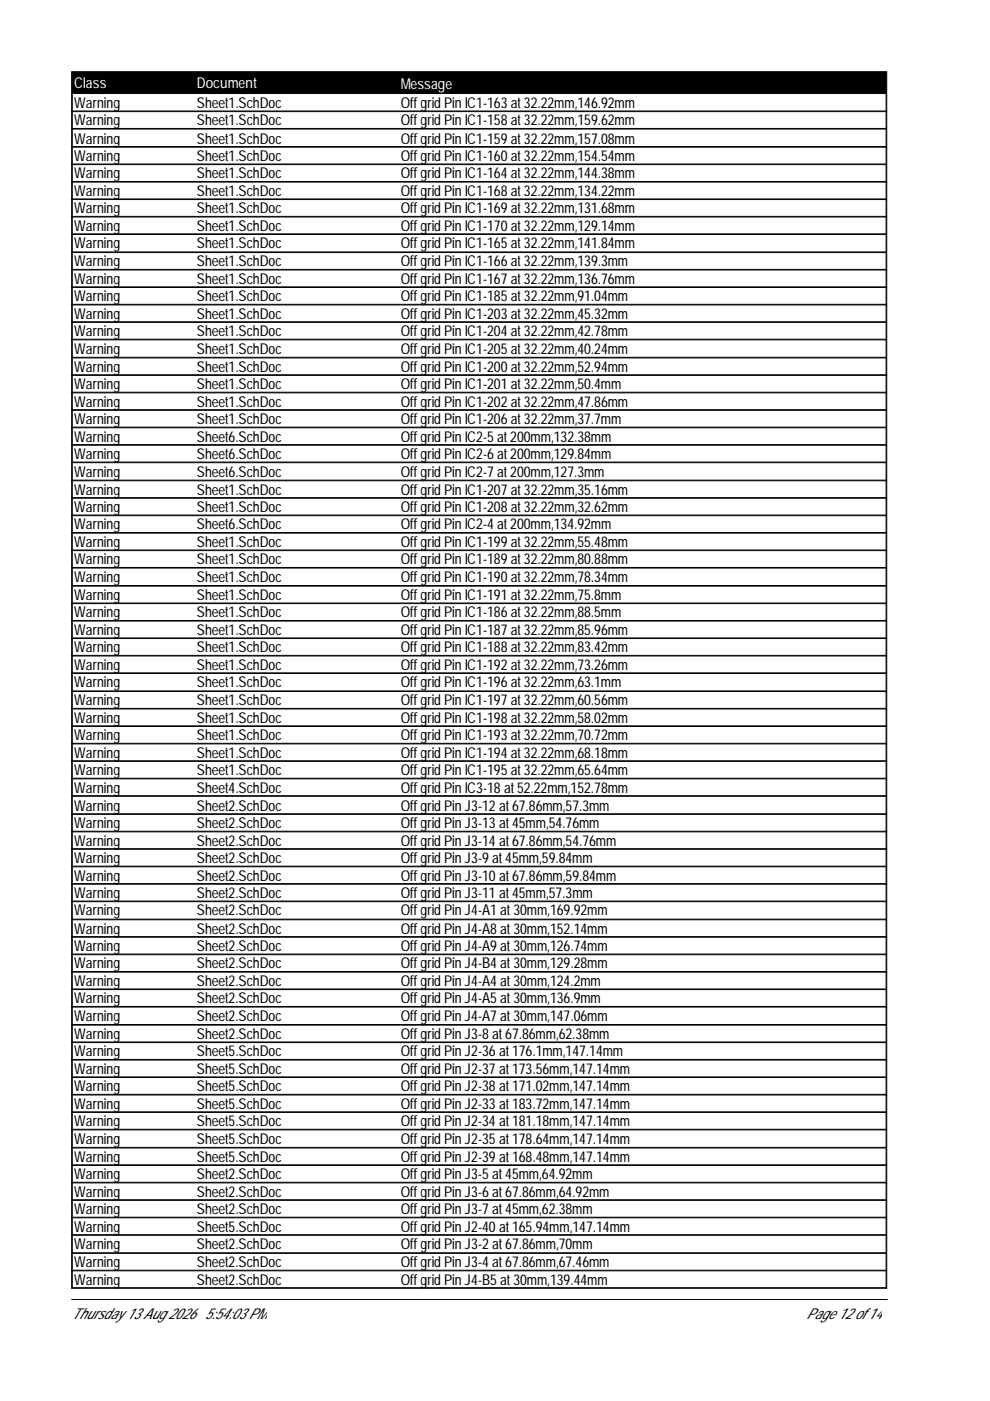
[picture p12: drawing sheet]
<svg xmlns="http://www.w3.org/2000/svg" width="210mm" height="297mm" viewBox="0 0 210 297" stroke-linecap="round" stroke-linejoin="round" font-family="sans-serif">
<defs><g id="words">
<g font-size="3.2" fill="#fff">
<text x="15.7" y="18.7">Class</text>
<text x="41.7" y="18.7">Document</text>
<text x="85" y="19">Message</text>
</g>
<g font-size="3.2">
<text x="15.7" y="22.9">Warning</text>
<text x="41.7" y="22.9">Sheet1.SchDoc</text>
<text x="85" y="22.9">Offgrid Pin IC1-163at32.22mm,146.92mm</text>
<text x="15.7" y="26.6">Warning</text>
<text x="41.7" y="26.6">Sheet1.SchDoc</text>
<text x="85" y="26.6">Offgrid Pin IC1-158at32.22mm,159.62mm</text>
<text x="15.7" y="30.4">Warning</text>
<text x="15.7" y="34.1">Warning</text>
<text x="41.7" y="30.4">Sheet1.SchDoc</text>
<text x="41.7" y="34.1">Sheet1.SchDoc</text>
<text x="85" y="30.4">Offgrid Pin IC1-159at32.22mm,157.08mm</text>
<text x="85" y="34.1">Offgrid Pin IC1-160at32.22mm,154.54mm</text>
<text x="15.7" y="37.8">Warning</text>
<text x="15.7" y="41.5">Warning</text>
<text x="41.7" y="37.8">Sheet1.SchDoc</text>
<text x="41.7" y="41.5">Sheet1.SchDoc</text>
<text x="85" y="37.8">Offgrid Pin IC1-164at32.22mm,144.38mm</text>
<text x="85" y="41.5">Offgrid Pin IC1-168at32.22mm,134.22mm</text>
<text x="15.7" y="45.2">Warning</text>
<text x="41.7" y="45.2">Sheet1.SchDoc</text>
<text x="85" y="45.2">Offgrid Pin IC1-169at32.22mm,131.68mm</text>
<text x="15.7" y="48.9">Warning</text>
<text x="15.7" y="52.6">Warning</text>
<text x="41.7" y="48.9">Sheet1.SchDoc</text>
<text x="41.7" y="52.6">Sheet1.SchDoc</text>
<text x="85" y="48.9">Offgrid Pin IC1-170at32.22mm,129.14mm</text>
<text x="85" y="52.6">Offgrid Pin IC1-165at32.22mm,141.84mm</text>
<text x="15.7" y="56.5">Warning</text>
<text x="41.7" y="56.5">Sheet1.SchDoc</text>
<text x="85" y="56.5">Offgrid Pin IC1-166at32.22mm,139.3mm</text>
<text x="15.7" y="60.2">Warning</text>
<text x="15.7" y="63.9">Warning</text>
<text x="41.7" y="60.2">Sheet1.SchDoc</text>
<text x="41.7" y="63.9">Sheet1.SchDoc</text>
<text x="85" y="60.2">Offgrid Pin IC1-167 at32.22mm,136.76mm</text>
<text x="85" y="63.9">Offgrid Pin IC1-185at32.22mm,91.04mm</text>
<text x="15.7" y="67.6">Warning</text>
<text x="15.7" y="71.3">Warning</text>
<text x="41.7" y="67.6">Sheet1.SchDoc</text>
<text x="41.7" y="71.3">Sheet1.SchDoc</text>
<text x="85" y="67.6">Offgrid Pin IC1-203at32.22mm,45.32mm</text>
<text x="85" y="71.3">Offgrid Pin IC1-204at32.22mm,42.78mm</text>
<text x="15.7" y="75">Warning</text>
<text x="41.7" y="75">Sheet1.SchDoc</text>
<text x="85" y="75">Offgrid Pin IC1-205at32.22mm,40.24mm</text>
<text x="15.7" y="78.8">Warning</text>
<text x="15.7" y="82.5">Warning</text>
<text x="41.7" y="78.8">Sheet1.SchDoc</text>
<text x="41.7" y="82.5">Sheet1.SchDoc</text>
<text x="85" y="78.8">Offgrid Pin IC1-200at32.22mm,52.94mm</text>
<text x="85" y="82.5">Offgrid Pin IC1-201 at32.22mm,50.4mm</text>
<text x="15.7" y="86.2">Warning</text>
<text x="15.7" y="89.9">Warning</text>
<text x="41.7" y="86.2">Sheet1.SchDoc</text>
<text x="41.7" y="89.9">Sheet1.SchDoc</text>
<text x="85" y="86.2">Offgrid Pin IC1-202at32.22mm,47.86mm</text>
<text x="85" y="89.9">Offgrid Pin IC1-206at32.22mm,37.7mm</text>
<text x="15.7" y="93.6">Warning</text>
<text x="41.7" y="93.6">Sheet6.SchDoc</text>
<text x="85" y="93.6">Offgrid Pin IC2-5at200mm,132.38mm</text>
<text x="15.7" y="97.3">Warning</text>
<text x="15.7" y="101.2">Warning</text>
<text x="41.7" y="97.3">Sheet6.SchDoc</text>
<text x="41.7" y="101.2">Sheet6.SchDoc</text>
<text x="85" y="97.3">Offgrid Pin IC2-6at200mm,129.84mm</text>
<text x="85" y="101.2">Offgrid Pin IC2-7 at200mm,127.3mm</text>
<text x="15.7" y="104.9">Warning</text>
<text x="41.7" y="104.9">Sheet1.SchDoc</text>
<text x="85" y="104.9">Offgrid Pin IC1-207 at32.22mm,35.16mm</text>
<text x="15.7" y="108.6">Warning</text>
<text x="15.7" y="112.3">Warning</text>
<text x="41.7" y="108.6">Sheet1.SchDoc</text>
<text x="41.7" y="112.3">Sheet6.SchDoc</text>
<text x="85" y="108.6">Offgrid Pin IC1-208at32.22mm,32.62mm</text>
<text x="85" y="112.3">Offgrid Pin IC2-4at200mm,134.92mm</text>
<text x="15.7" y="116">Warning</text>
<text x="15.7" y="119.7">Warning</text>
<text x="41.7" y="116">Sheet1.SchDoc</text>
<text x="41.7" y="119.7">Sheet1.SchDoc</text>
<text x="85" y="116">Offgrid Pin IC1-199at32.22mm,55.48mm</text>
<text x="85" y="119.7">Offgrid Pin IC1-189at32.22mm,80.88mm</text>
<text x="15.7" y="123.4">Warning</text>
<text x="41.7" y="123.4">Sheet1.SchDoc</text>
<text x="85" y="123.4">Offgrid Pin IC1-190at32.22mm,78.34mm</text>
<text x="15.7" y="127.2">Warning</text>
<text x="15.7" y="130.9">Warning</text>
<text x="41.7" y="127.2">Sheet1.SchDoc</text>
<text x="41.7" y="130.9">Sheet1.SchDoc</text>
<text x="85" y="127.2">Offgrid Pin IC1-191 at32.22mm,75.8mm</text>
<text x="85" y="130.9">Offgrid Pin IC1-186at32.22mm,88.5mm</text>
<text x="15.7" y="134.6">Warning</text>
<text x="41.7" y="134.6">Sheet1.SchDoc</text>
<text x="85" y="134.6">Offgrid Pin IC1-187 at32.22mm,85.96mm</text>
<text x="15.7" y="138.3">Warning</text>
<text x="15.7" y="142">Warning</text>
<text x="41.7" y="138.3">Sheet1.SchDoc</text>
<text x="41.7" y="142">Sheet1.SchDoc</text>
<text x="85" y="138.3">Offgrid Pin IC1-188at32.22mm,83.42mm</text>
<text x="85" y="142">Offgrid Pin IC1-192at32.22mm,73.26mm</text>
<text x="15.7" y="145.7">Warning</text>
<text x="15.7" y="149.5">Warning</text>
<text x="41.7" y="145.7">Sheet1.SchDoc</text>
<text x="41.7" y="149.5">Sheet1.SchDoc</text>
<text x="85" y="145.7">Offgrid Pin IC1-196at32.22mm,63.1mm</text>
<text x="85" y="149.5">Offgrid Pin IC1-197 at32.22mm,60.56mm</text>
<text x="15.7" y="153.2">Warning</text>
<text x="41.7" y="153.2">Sheet1.SchDoc</text>
<text x="85" y="153.2">Offgrid Pin IC1-198at32.22mm,58.02mm</text>
<text x="15.7" y="156.9">Warning</text>
<text x="15.7" y="160.7">Warning</text>
<text x="41.7" y="156.9">Sheet1.SchDoc</text>
<text x="41.7" y="160.7">Sheet1.SchDoc</text>
<text x="85" y="156.9">Offgrid Pin IC1-193at32.22mm,70.72mm</text>
<text x="85" y="160.7">Offgrid Pin IC1-194at32.22mm,68.18mm</text>
<text x="15.7" y="164.4">Warning</text>
<text x="41.7" y="164.4">Sheet1.SchDoc</text>
<text x="85" y="164.4">Offgrid Pin IC1-195at32.22mm,65.64mm</text>
<text x="15.7" y="168.1">Warning</text>
<text x="15.7" y="171.9">Warning</text>
<text x="41.7" y="168.1">Sheet4.SchDoc</text>
<text x="41.7" y="171.9">Sheet2.SchDoc</text>
<text x="85" y="168.1">Offgrid Pin IC3-18at52.22mm,152.78mm</text>
<text x="85" y="171.9">Offgrid Pin J3-12at67.86mm,57.3mm</text>
<text x="15.7" y="175.6">Warning</text>
<text x="15.7" y="179.3">Warning</text>
<text x="41.7" y="175.6">Sheet2.SchDoc</text>
<text x="41.7" y="179.3">Sheet2.SchDoc</text>
<text x="85" y="175.6">Offgrid Pin J3-13at45mm,54.76mm</text>
<text x="85" y="179.3">Offgrid Pin J3-14at67.86mm,54.76mm</text>
<text x="15.7" y="183">Warning</text>
<text x="41.7" y="183">Sheet2.SchDoc</text>
<text x="85" y="183">Offgrid Pin J3-9at45mm,59.84mm</text>
<text x="15.7" y="186.7">Warning</text>
<text x="15.7" y="190.4">Warning</text>
<text x="41.7" y="186.7">Sheet2.SchDoc</text>
<text x="41.7" y="190.4">Sheet2.SchDoc</text>
<text x="85" y="186.7">Offgrid Pin J3-10at67.86mm,59.84mm</text>
<text x="85" y="190.4">Offgrid Pin J3-11 at45mm,57.3mm</text>
<text x="15.7" y="194.1">Warning</text>
<text x="15.7" y="197.9">Warning</text>
<text x="41.7" y="194.1">Sheet2.SchDoc</text>
<text x="41.7" y="197.9">Sheet2.SchDoc</text>
<text x="85" y="194.1">Offgrid Pin J4-A1 at30mm,169.92mm</text>
<text x="85" y="197.9">Offgrid Pin J4-A8at30mm,152.14mm</text>
<text x="15.7" y="201.6">Warning</text>
<text x="41.7" y="201.6">Sheet2.SchDoc</text>
<text x="85" y="201.6">Offgrid Pin J4-A9at30mm,126.74mm</text>
<text x="15.7" y="205.3">Warning</text>
<text x="15.7" y="209">Warning</text>
<text x="41.7" y="205.3">Sheet2.SchDoc</text>
<text x="41.7" y="209">Sheet2.SchDoc</text>
<text x="85" y="205.3">Offgrid Pin J4-B4at30mm,129.28mm</text>
<text x="85" y="209">Offgrid Pin J4-A4at30mm,124.2mm</text>
<text x="15.7" y="212.7">Warning</text>
<text x="41.7" y="212.7">Sheet2.SchDoc</text>
<text x="85" y="212.7">Offgrid Pin J4-A5at30mm,136.9mm</text>
<text x="15.7" y="216.4">Warning</text>
<text x="15.7" y="220.3">Warning</text>
<text x="41.7" y="216.4">Sheet2.SchDoc</text>
<text x="41.7" y="220.3">Sheet2.SchDoc</text>
<text x="85" y="216.4">Offgrid Pin J4-A7 at30mm,147.06mm</text>
<text x="85" y="220.3">Offgrid Pin J3-8at67.86mm,62.38mm</text>
<text x="15.7" y="224">Warning</text>
<text x="15.7" y="227.7">Warning</text>
<text x="41.7" y="224">Sheet5.SchDoc</text>
<text x="41.7" y="227.7">Sheet5.SchDoc</text>
<text x="85" y="224">Offgrid Pin J2-36at176.1mm,147.14mm</text>
<text x="85" y="227.7">Offgrid Pin J2-37 at173.56mm,147.14mm</text>
<text x="15.7" y="231.4">Warning</text>
<text x="41.7" y="231.4">Sheet5.SchDoc</text>
<text x="85" y="231.4">Offgrid Pin J2-38at171.02mm,147.14mm</text>
<text x="15.7" y="235.1">Warning</text>
<text x="15.7" y="238.8">Warning</text>
<text x="41.7" y="235.1">Sheet5.SchDoc</text>
<text x="41.7" y="238.8">Sheet5.SchDoc</text>
<text x="85" y="235.1">Offgrid Pin J2-33at183.72mm,147.14mm</text>
<text x="85" y="238.8">Offgrid Pin J2-34at181.18mm,147.14mm</text>
<text x="15.7" y="242.5">Warning</text>
<text x="41.7" y="242.5">Sheet5.SchDoc</text>
<text x="85" y="242.5">Offgrid Pin J2-35at178.64mm,147.14mm</text>
<text x="15.7" y="246.3">Warning</text>
<text x="15.7" y="250">Warning</text>
<text x="41.7" y="246.3">Sheet5.SchDoc</text>
<text x="41.7" y="250">Sheet2.SchDoc</text>
<text x="85" y="246.3">Offgrid Pin J2-39at168.48mm,147.14mm</text>
<text x="85" y="250">Offgrid Pin J3-5at45mm,64.92mm</text>
<text x="15.7" y="253.7">Warning</text>
<text x="15.7" y="257.4">Warning</text>
<text x="41.7" y="253.7">Sheet2.SchDoc</text>
<text x="41.7" y="257.4">Sheet2.SchDoc</text>
<text x="85" y="253.7">Offgrid Pin J3-6at67.86mm,64.92mm</text>
<text x="85" y="257.4">Offgrid Pin J3-7 at45mm,62.38mm</text>
<text x="15.7" y="261.1">Warning</text>
<text x="41.7" y="261.1">Sheet5.SchDoc</text>
<text x="85" y="261.1">Offgrid Pin J2-40at165.94mm,147.14mm</text>
<text x="15.7" y="264.8">Warning</text>
<text x="15.7" y="268.7">Warning</text>
<text x="41.7" y="264.8">Sheet2.SchDoc</text>
<text x="41.7" y="268.7">Sheet2.SchDoc</text>
<text x="85" y="264.8">Offgrid Pin J3-2at67.86mm,70mm</text>
<text x="85" y="268.7">Offgrid Pin J3-4at67.86mm,67.46mm</text>
<text x="15.7" y="272.4">Warning</text>
<text x="41.7" y="272.4">Sheet2.SchDoc</text>
<text x="85" y="272.4">Offgrid Pin J4-B5at30mm,139.44mm</text>
<text x="15.2" y="279.7">Thursday 13Aug 2026 5:54:03PM</text>
<text x="171" y="279.7">Page 12of14</text>
</g>
</g></defs>
<path d="M15.2 15.2h172.8v4.6h-172.8z" fill="#000" stroke="#000" stroke-width=".21"/>
<g fill="none" stroke="#000" stroke-width=".21">
<path d="M15.2 20v7.4h172.8v-7.4M15.3 20v7.4M187.9 20v7.4M15.2 23.7h172.8M15.2 23.5h172.8M15.2 27.5v25.9h172.8v-25.9M15.2 27.2h172.8M15.2 31.2h172.8M15.2 31.1h172.8M15.2 34.9h172.8M15.2 34.8h172.8M15.2 38.6h172.8"/>
<path d="M15.2 38.5h172.8M15.3 27.5v25.9M187.9 27.5v25.9M15.2 53.5h172.8v22.3h-172.8zM15.2 42.3h172.8M15.2 42.2h172.8M15.2 46h172.8M15.2 45.9h172.8M15.2 49.7h172.8M15.2 49.6h172.8M15.2 57.2h172.8M15.2 57.1h172.8"/>
<path d="M15.3 53.5v22.3M187.9 53.5v22.3M15.2 75.9h172.8v22.2h-172.8zM15.2 60.9h172.8M15.2 60.8h172.8M15.2 64.7h172.8M15.2 64.5h172.8M15.2 68.4h172.8M15.2 68.2h172.8M15.2 72.1h172.8M15.2 71.9h172.8M15.2 79.6h172.8"/>
<path d="M15.2 79.5h172.8M15.3 75.9v22.2M187.9 75.9v22.2M15.2 98.2v25.9h172.8v-25.9M15.2 83.3h172.8M15.2 83.2h172.8M15.2 87h172.8M15.2 86.9h172.8M15.2 90.7h172.8M15.2 90.6h172.8M15.2 94.4h172.8M15.2 94.3h172.8"/>
<path d="M15.2 98h172.8M15.3 98.2v25.9M187.9 98.2v25.9M15.2 101.9h172.8M15.2 101.8h172.8M15.2 105.6h172.8M15.2 105.5h172.8M15.2 109.3h172.8M15.2 109.2h172.8M15.2 113h172.8M15.2 112.9h172.8M15.2 116.7h172.8"/>
<path d="M15.2 116.6h172.8M15.2 124.3h172.8v22.2h-172.8zM15.2 120.4h172.8M15.2 120.3h172.8M15.2 128h172.8M15.2 127.8h172.8M15.2 131.7h172.8M15.2 131.5h172.8M15.2 135.4h172.8M15.2 135.3h172.8M15.2 139.1h172.8M15.2 139h172.8"/>
<path d="M15.3 124.3v22.2M187.9 124.3v22.2M15.2 146.6h172.8v22.2h-172.8zM15.2 142.8h172.8M15.2 142.7h172.8M15.2 150.3h172.8M15.2 150.2h172.8M15.2 154h172.8M15.2 153.9h172.8M15.2 157.7h172.8M15.2 157.6h172.8M15.3 146.6v22.2"/>
<path d="M187.9 146.6v22.2M15.2 169v25.9h172.8v-25.9M15.2 161.4h172.8M15.2 161.3h172.8M15.2 165.1h172.8M15.2 165h172.8M15.2 168.7h172.8M15.2 172.7h172.8M15.2 172.5h172.8M15.2 176.4h172.8M15.2 176.2h172.8M15.2 179.9h172.8"/>
<path d="M15.3 169v25.9M187.9 169v25.9M15.2 195h172.8v22.2h-172.8zM15.2 180.1h172.8M15.2 183.8h172.8M15.2 183.6h172.8M15.2 187.5h172.8M15.2 187.3h172.8M15.2 191.2h172.8M15.2 191h172.8M15.2 198.7h172.8M15.2 198.6h172.8"/>
<path d="M15.3 195v22.2M187.9 195v22.2M15.2 217.4h172.8v25.9h-172.8zM15.2 202.4h172.8M15.2 202.3h172.8M15.2 206.1h172.8M15.2 206h172.8M15.2 209.8h172.8M15.2 209.7h172.8M15.2 213.5h172.8M15.2 213.4h172.8M15.3 217.4v25.9"/>
<path d="M187.9 217.4v25.9M15.2 221.1h172.8M15.2 220.9h172.8M15.2 224.8h172.8M15.2 224.6h172.8M15.2 228.5h172.8M15.2 228.3h172.8M15.2 232.2h172.8M15.2 232h172.8M15.2 235.9h172.8M15.2 235.7h172.8M15.2 239.6h172.8"/>
<path d="M15.2 239.4h172.8M15.2 243.4h172.8v22.2h-172.8zM15.2 247.1h172.8M15.2 247h172.8M15.2 250.8h172.8M15.2 250.7h172.8M15.2 254.5h172.8M15.2 254.4h172.8M15.2 258.2h172.8M15.2 258.1h172.8M15.3 243.4v22.2M187.9 243.4v22.2"/>
<path d="M15.2 265.7h172.8v7.4h-172.8zM15.2 261.9h172.8M15.2 261.8h172.8M15.2 269.4h172.8M15.2 269.3h172.8M15.2 273h172.8M15.2 275.5h172.9M15.3 265.7v7.4M187.9 265.7v7.4"/>
</g>
<use href="#words"/>
</svg>
